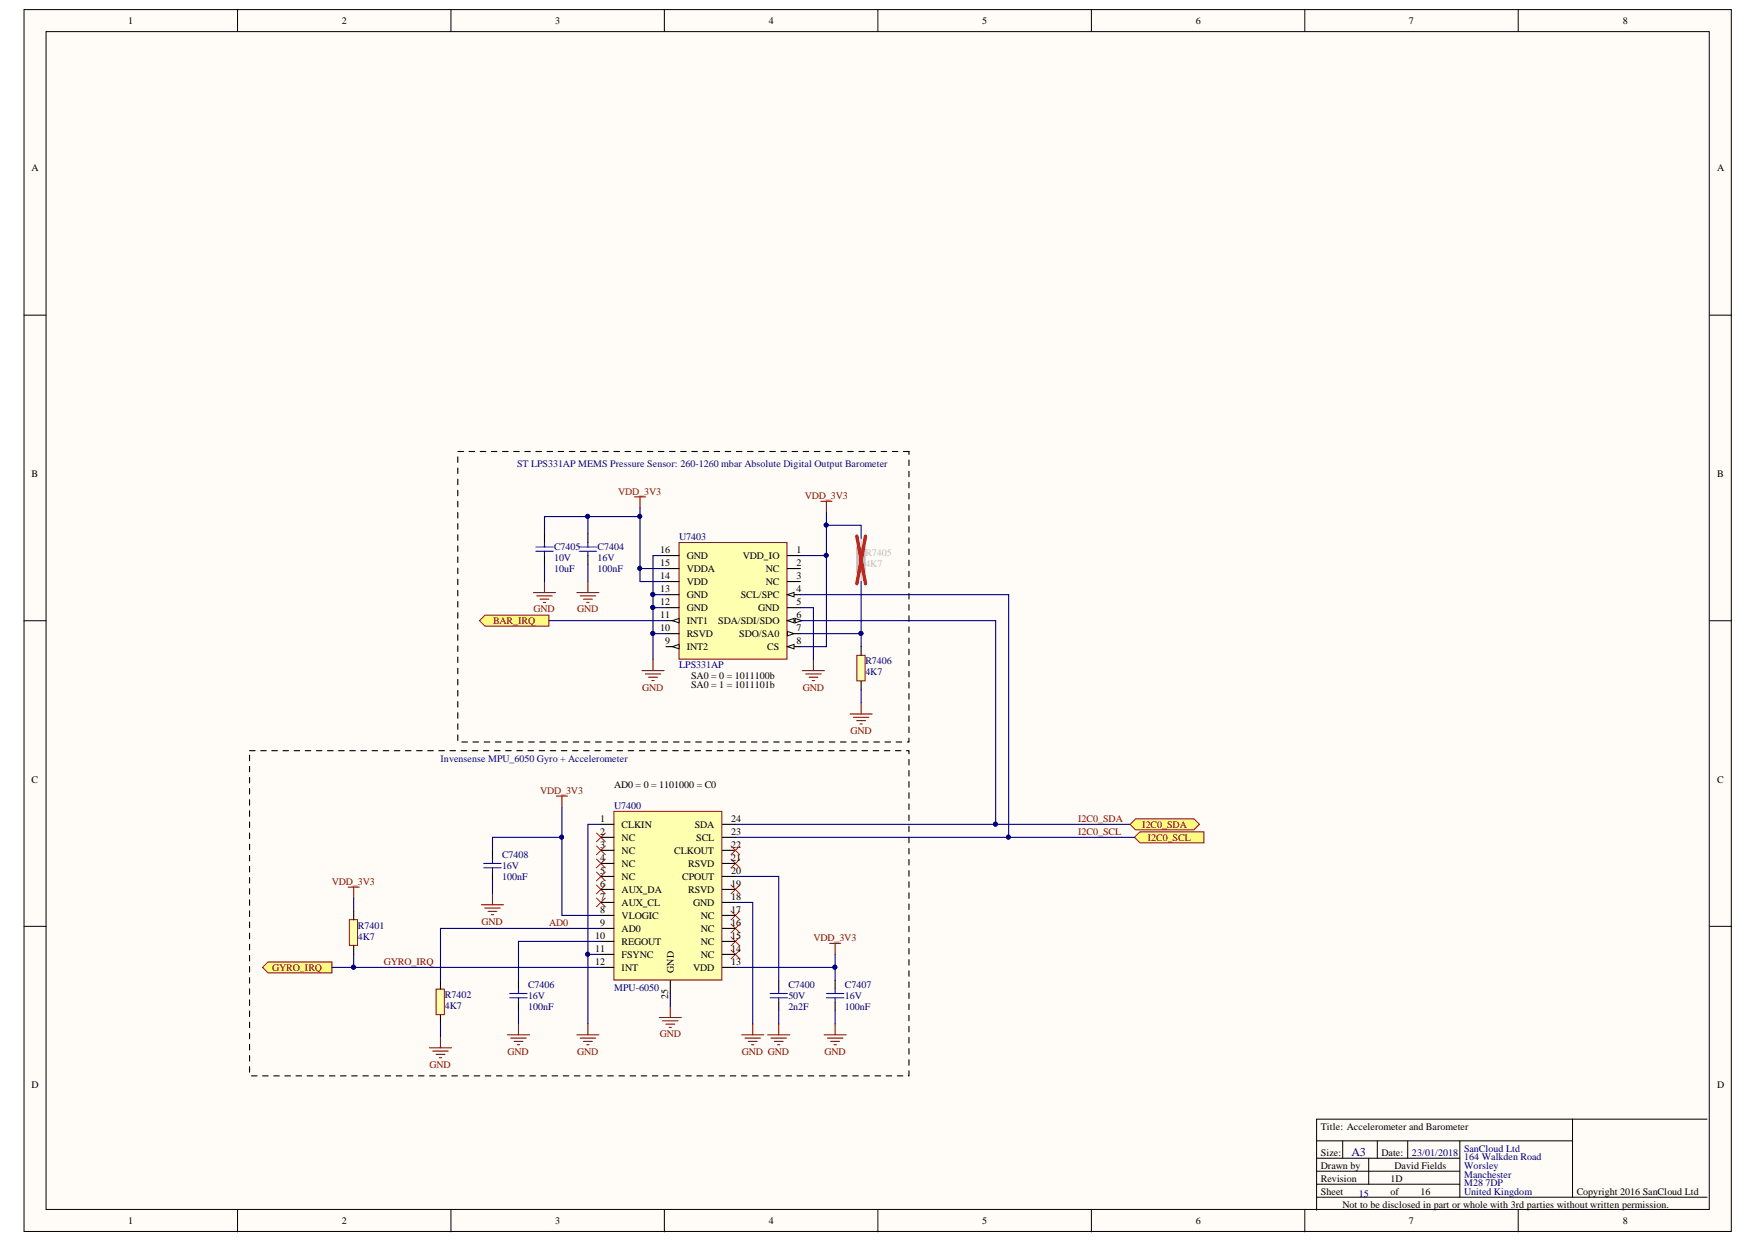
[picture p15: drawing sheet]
<svg xmlns="http://www.w3.org/2000/svg" width="297mm" height="210mm" viewBox="0 0 297 210" stroke-linecap="round" stroke-linejoin="round" font-family="sans-serif">
<defs><g id="words">
<text font-size="2" fill="#000080" x="228.3" y="195.2">A3</text>
<g font-size="1.7">
<text x="21.7" y="4.1">1</text>
<text x="57.8" y="4.1">2</text>
<text x="93.8" y="4.1">3</text>
<text x="129.9" y="4.1">4</text>
<text x="165.9" y="4.1">5</text>
<text x="202" y="4.1">6</text>
<text x="238.1" y="4.1">7</text>
<text x="274.2" y="4.1">8</text>
<text x="5.3" y="28.9">A</text>
<text x="290.2" y="28.9">A</text>
<text x="5.3" y="80.5">B</text>
<text x="290.2" y="80.5">B</text>
<text x="111.6" y="95.6">15</text>
<text x="111.6" y="93.5">16</text>
<text x="116" y="94.4">GND</text>
<text x="125.5" y="94.4">VDD_IO</text>
<text x="134.6" y="93.5">1</text>
<text x="134.6" y="95.6">2</text>
<text x="111.6" y="100">13</text>
<text x="111.6" y="97.8">14</text>
<text x="116" y="101">GND</text>
<text x="116" y="98.8">VDD</text>
<text x="116" y="96.6">VDDA</text>
<text x="125.2" y="101">SCL/SPC</text>
<text x="129.4" y="96.6">NC</text>
<text x="129.4" y="98.8">NC</text>
<text x="134.6" y="97.8">3</text>
<text x="134.6" y="100">4</text>
<text x="111.6" y="106.6">10</text>
<text x="111.6" y="104.4">11</text>
<text x="111.6" y="102.2">12</text>
<text x="116" y="107.6">RSVD</text>
<text x="116" y="105.4">INT1</text>
<text x="116" y="103.2">GND</text>
<text x="121.4" y="105.4">SDA/SDI/SDO</text>
<text x="124.9" y="107.6">SDO/SA0</text>
<text x="128.1" y="103.2">GND</text>
<text x="134.6" y="102.2">5</text>
<text x="134.6" y="104.4">6</text>
<text x="134.6" y="106.6">7</text>
<text x="112.4" y="108.8">9</text>
<text x="116" y="109.8">INT2</text>
<text x="129.6" y="109.8">CS</text>
<text x="134.6" y="108.8">8</text>
<text x="116.8" y="116.2">SA0 = 1 = 1011101b</text>
<text x="116.8" y="114.7">SA0 = 0 = 1011100b</text>
<text x="5.3" y="132.2">C</text>
<text x="103.8" y="133">AD0 = 0 = 1101000 = C0</text>
<text x="290.2" y="132.2">C</text>
<text x="101.4" y="138.8">1</text>
<text x="101.4" y="141">2</text>
<text x="101.4" y="143.2">3</text>
<text x="105" y="139.8">CLKIN</text>
<text x="105" y="142">NC</text>
<text x="117.4" y="139.8">SDA</text>
<text x="117.6" y="142">SCL</text>
<text x="123.6" y="143.2">22</text>
<text x="123.6" y="141">23</text>
<text x="123.6" y="138.8">24</text>
<text x="101.4" y="145.4">4</text>
<text x="101.4" y="147.6">5</text>
<text x="101.4" y="149.8">6</text>
<text x="105" y="144.2">NC</text>
<text x="105" y="146.3">NC</text>
<text x="105" y="148.5">NC</text>
<text x="113.9" y="144.2">CLKOUT</text>
<text x="115.3" y="148.5">CPOUT</text>
<text x="116.3" y="146.3">RSVD</text>
<text x="123.6" y="149.8">19</text>
<text x="123.6" y="147.6">20</text>
<text x="123.6" y="145.4">21</text>
<text x="101.4" y="152">7</text>
<text x="101.4" y="154.2">8</text>
<text x="105" y="150.7">AUX_DA</text>
<text x="105" y="152.9">AUX_CL</text>
<text x="105" y="155.1">VLOGIC</text>
<text x="116.3" y="150.7">RSVD</text>
<text x="117.1" y="152.9">GND</text>
<text x="118.4" y="155.1">NC</text>
<text x="123.6" y="154.2">17</text>
<text x="123.6" y="152">18</text>
<text x="100.6" y="158.6">10</text>
<text x="100.6" y="160.8">11</text>
<text x="101.4" y="156.4">9</text>
<text x="105" y="157.3">AD0</text>
<text x="105" y="159.5">REGOUT</text>
<text x="105" y="161.7">FSYNC</text>
<text x="118.4" y="161.7">NC</text>
<text x="118.4" y="159.5">NC</text>
<text x="118.4" y="157.3">NC</text>
<text x="123.6" y="160.8">14</text>
<text x="123.6" y="158.6">15</text>
<text x="123.6" y="156.4">16</text>
<text x="100.6" y="163">12</text>
<text x="105" y="163.9">INT</text>
<text x="113.8" y="164.3" transform="rotate(-90 113.8 164.3)">GND</text>
<text x="117.1" y="163.9">VDD</text>
<text x="123.6" y="163">13</text>
<text x="112.9" y="168.7" transform="rotate(-90 112.9 168.7)">25</text>
<text x="5.3" y="183.7">D</text>
<text x="290.2" y="183.7">D</text>
<text x="223.2" y="190.8">Title: Accelerometer and Barometer</text>
<text x="223.2" y="195.2">Size:</text>
<text x="223.2" y="197.4">Drawn by</text>
<text x="233.4" y="195.2">Date:</text>
<text x="235.6" y="197.4">David Fields</text>
<text x="223.2" y="201.8">Sheet</text>
<text x="223.2" y="199.6">Revision</text>
<text x="226.8" y="204">Not to be disclosed in part or whole with 3rd parties without written permission.</text>
<text x="234.9" y="201.8">of</text>
<text x="234.9" y="199.6">1D</text>
<text x="240" y="201.8">16</text>
<text x="266.4" y="201.8">Copyright 2016 SanCloud Ltd</text>
<text x="21.7" y="206.8">1</text>
<text x="57.8" y="206.8">2</text>
<text x="93.8" y="206.8">3</text>
<text x="129.9" y="206.8">4</text>
<text x="165.9" y="206.8">5</text>
<text x="202" y="206.8">6</text>
<text x="238.1" y="206.8">7</text>
<text x="274.2" y="206.8">8</text>
</g>
<g font-size="1.7" fill="#11037f">
<text x="87.4" y="78.8">ST LPS331AP MEMS Pressure Sensor: 260-1260 mbar Absolute Digital Output Barometer</text>
<text x="74.4" y="128.6">Invensense MPU_6050 Gyro + Accelerometer</text>
</g>
<g font-size="1.7" fill="#800000">
<text x="104.4" y="83.6">VDD_3V3</text>
<text x="136" y="84.2">VDD_3V3</text>
<text x="83.3" y="105.4">BAR_IRQ</text>
<text x="90.2" y="103.4">GND</text>
<text x="97.5" y="103.4">GND</text>
<text x="108.5" y="116.6">GND</text>
<text x="135.7" y="116.6">GND</text>
<text x="143.7" y="124">GND</text>
<text x="91.3" y="134.1">VDD_3V3</text>
<text x="182.2" y="141">I2C0_SCL</text>
<text x="182.2" y="138.8">I2C0_SDA</text>
<text x="193" y="139.8">I2C0_SDA</text>
<text x="193.9" y="142">I2C0_SCL</text>
<text x="56.1" y="149.5">VDD_3V3</text>
<text x="81.4" y="156.1">GND</text>
<text x="92.8" y="156.4">AD0</text>
<text x="137.4" y="158.9">VDD_3V3</text>
<text x="46" y="163.9">GYRO_IRQ</text>
<text x="64.9" y="163">GYRO_IRQ</text>
<text x="85.8" y="178.1">GND</text>
<text x="97.5" y="178.1">GND</text>
<text x="111.5" y="175.2">GND</text>
<text x="125.3" y="178.1">GND GND</text>
<text x="139.3" y="178.1">GND</text>
<text x="72.6" y="180.3">GND</text>
</g>
<g font-size="1.7" fill="#000080">
<text x="93.6" y="94.8">10V</text>
<text x="93.6" y="92.9">C7405</text>
<text x="101" y="94.8">16V</text>
<text x="101" y="92.9">C7404</text>
<text x="114.8" y="91.3">U7403</text>
<text x="93.6" y="96.7">10uF</text>
<text x="101" y="96.7">100nF</text>
<text x="114.8" y="112.9">LPS331AP</text>
<text x="146.2" y="114">4K7</text>
<text x="146.2" y="112.1">R7406</text>
<text x="103.8" y="136.6">U7400</text>
<text x="84.8" y="146.8">16V</text>
<text x="84.8" y="148.6">100nF</text>
<text x="84.8" y="144.9">C7408</text>
<text x="60.5" y="158.7">4K7</text>
<text x="60.5" y="156.8">R7401</text>
<text x="89.2" y="166.9">C7406</text>
<text x="103.8" y="167.4">MPU-6050</text>
<text x="133.2" y="166.9">C7400</text>
<text x="142.8" y="166.9">C7407</text>
<text x="75.2" y="170.4">4K7</text>
<text x="75.2" y="168.6">R7402</text>
<text x="89.2" y="168.7">16V</text>
<text x="89.2" y="170.6">100nF</text>
<text x="133.2" y="168.7">50V</text>
<text x="133.2" y="170.6">2n2F</text>
<text x="142.8" y="168.7">16V</text>
<text x="142.8" y="170.6">100nF</text>
<text x="238.6" y="195.2">23/01/2018</text>
<text x="247.4" y="194.5">SanCloud Ltd</text>
<text x="247.4" y="195.9">164 Walkden Road</text>
<text x="247.4" y="197.4">Worsley</text>
<text x="229.6" y="202.1">15</text>
<text x="247.4" y="201.8">United Kingdom</text>
<text x="247.4" y="198.9">Manchester</text>
<text x="247.4" y="200.3">M28 7DP</text>
</g>
<g font-size="1.7" fill="#bfbebc">
<text x="146.2" y="95.7">4K7</text>
<text x="146.2" y="93.9">R7405</text>
</g>
</g></defs>
<g fill="#fffcf8" stroke="#000" stroke-width=".17">
<path d="M4.1 1.6h288.4v206.4h-288.4z"/>
<path d="M7.8 5.3h281v198.9h-281z"/>
</g>
<g fill="none" stroke="#000" stroke-width=".17">
<path d="M40.1 1.6v3.7M76.2 1.6v3.7M112.3 1.6v3.7M148.3 1.6v3.7M184.4 1.6v3.7M220.5 1.6v3.7M256.5 1.6v3.7M4.1 53.2h3.7M288.9 53.2h3.7M4.1 104.8h3.7M288.9 104.8h3.7M4.1 156.4h3.7"/>
<path d="M288.9 156.4h3.7M222.5 192.7h43.2M222.5 200h24.2M222.5 195.6h24.2M222.5 197.8h24.2M226.9 192.7v2.9M231.3 195.6v4.4M232.7 192.7v2.9M237.9 192.7v2.9M246.7 192.7v9.5M265.7 189h-43.2v15.4M288.4 189h-22.7v13.2"/>
<path d="M40.1 204.3v3.7M76.2 204.3v3.7M112.3 204.3v3.7M148.3 204.3v3.7M184.4 204.3v3.7M220.5 204.3v3.7M222.5 202.2h65.9M256.5 204.3v3.7"/>
</g>
<path d="M44.4 163.4l.9-1h10.8v1.9h-10.8z" fill-rule="evenodd" fill="#ffff80" stroke="#800000" stroke-width=".17"/>
<path d="M59 155.3h1.4v4.3h-1.4z" fill="#ffffb0" stroke="#800000" stroke-width=".17"/>
<path d="M59.8 153.9v1.4M59.8 159.7v1.5" fill="none" stroke="#000" stroke-width=".19"/>
<g fill="#ffff80" stroke="#800000" stroke-width=".17">
<path d="M190.9 139.2l1-.9h9.8l1 .9-1 .9h-9.8z" fill-rule="evenodd"/>
<path d="M191.7 141.4l.9-.9h10.8v1.8h-10.8z" fill-rule="evenodd"/>
</g>
<path d="M73.7 167h1.4v4.3h-1.4z" fill="#ffffb0" stroke="#800000" stroke-width=".17"/>
<path d="M74.4 165.6v1.4M74.4 171.4v1.5" fill="none" stroke="#000" stroke-width=".19"/>
<g fill="none" stroke="#800000" stroke-width=".19">
<path d="M72.6 176.9h3.7M73.1 177.5h2.6M73.7 178.1h1.5M74.2 178.6h.4M74.4 175.1v1.8M97.5 174.7h3.7M98 175.3h2.6M98.6 175.9h1.5M99.1 176.4h.4M99.3 172.9v1.8M111.4 171.8h3.7M112 172.4h2.6"/>
<path d="M112.5 172.9h1.5M113.1 173.5h.3M113.3 170v1.8M125.3 174.7h3.7M125.9 175.3h2.6M126.4 175.9h1.5M127 176.4h.4M127.2 172.9v1.8"/>
</g>
<path d="M42.2 126.8h111.4v54.9h-111.4v-54.9" fill="none" stroke="#000" stroke-width=".19" stroke-dasharray=".9 .9"/>
<path d="M114.7 91.6h18.3v19.7h-18.3z" fill="#ffffb0" stroke="#800000" stroke-width=".17"/>
<path d="M133 93.8h2.2M133 96h2.2M133 98.2h2.2M133 100.4h2.2" fill="none" stroke="#000" stroke-width=".19"/>
<path d="M133 100.4l1.2-.4v.8z" fill="#fffcf8"/>
<path d="M133 100.4l1.2-.4v.8z" fill="none" stroke="#000" stroke-width=".17"/>
<path d="M133 102.6h2.2M133 104.8h2.2" fill="none" stroke="#000" stroke-width=".19"/>
<path d="M133 104.8l1.2-.4v.8z" fill="#fffcf8"/>
<path d="M133 104.8l1.2-.4v.8z" fill="none" stroke="#000" stroke-width=".17"/>
<path d="M134.4 104.4l1.1 .4-1.1 .4z" fill="#fffcf8"/>
<path d="M134.4 104.4l1.1 .4-1.1 .4z" fill="none" stroke="#000" stroke-width=".17"/>
<path d="M133 107h2.2" fill="none" stroke="#000" stroke-width=".19"/>
<path d="M133 106.6l1.2 .4-1.2 .4z" fill="#fffcf8"/>
<path d="M133 106.6l1.2 .4-1.2 .4z" fill="none" stroke="#000" stroke-width=".17"/>
<path d="M133 109.2h2.2" fill="none" stroke="#000" stroke-width=".19"/>
<path d="M133 109.2l1.2-.4v.8z" fill="#fffcf8"/>
<path d="M133 109.2l1.2-.4v.8z" fill="none" stroke="#000" stroke-width=".17"/>
<path d="M112.5 109.2h2.2" fill="none" stroke="#000" stroke-width=".19"/>
<path d="M113.6 109.2l1.1-.4v.8z" fill="#fffcf8"/>
<path d="M113.6 109.2l1.1-.4v.8z" fill="none" stroke="#000" stroke-width=".17"/>
<path d="M112.5 107h2.2M112.5 104.8h2.2" fill="none" stroke="#000" stroke-width=".19"/>
<path d="M113.6 104.8l1.1-.4v.8z" fill="#fffcf8"/>
<path d="M113.6 104.8l1.1-.4v.8z" fill="none" stroke="#000" stroke-width=".17"/>
<path d="M112.5 98.2h2.2M112.5 96h2.2M112.5 93.8h2.2M112.5 102.6h2.2M112.5 100.4h2.2" fill="none" stroke="#000" stroke-width=".19"/>
<path d="M108.5 113.2h3.7M109 113.8h2.6M109.6 114.4h1.5M110.2 114.9h.3M110.3 111.4v1.8M135.6 113.2h3.7M136.1 113.8h2.6M136.7 114.4h1.5M137.3 114.9h.3M137.4 111.4v1.8" fill="none" stroke="#800000" stroke-width=".19"/>
<path d="M144.8 110.7h1.4v4.3h-1.4z" fill="#ffffb0" stroke="#800000" stroke-width=".17"/>
<path d="M92 90.2v1.4M92 93.8v1.5M99.3 90.2v1.4M99.3 93.8v1.5M145.5 109.2v1.5M145.5 115.1v1.4" fill="none" stroke="#000" stroke-width=".19"/>
<path d="M144.8 92.4h1.4v4.3h-1.4z" fill="#bfbebc" stroke="#bfbebc" stroke-width=".17"/>
<path d="M145.5 90.9v1.5M145.5 96.8v1.4" fill="none" stroke="#bfbebc" stroke-width=".19"/>
<path d="M144.8 90.5l1.4 8.1M146.2 90.5l-1.4 8.1" fill="none" stroke="#f00" stroke-width=".56"/>
<g fill="none" stroke="#800000" stroke-width=".19">
<path d="M92 98.2v1.9M99.3 98.2v1.9M90.1 100.1h3.8M90.7 100.6h2.6M91.3 101.2h1.4M91.8 101.7h.4M97.5 100.1h3.7M98 100.6h2.6M98.6 101.2h1.5M99.1 101.7h.4M145.5 118.7v1.9M143.6 120.6h3.8"/>
<path d="M144.2 121.1h2.6M144.8 121.7h1.4M145.3 122.2h.4"/>
</g>
<path d="M90.5 92.4h3M90.5 93.1h3M92 91.6v.8M92 93.1v.7M97.9 92.4h2.9M97.9 93.1h2.9M99.3 91.6v.8M99.3 93.1v.7" fill="none" stroke="#00f" stroke-width=".19"/>
<path d="M153.6 76.2h-76.3v49.1h76.3v-49.1" fill="none" stroke="#000" stroke-width=".19" stroke-dasharray=".9 .9"/>
<path d="M81 104.8l.9-.9h10.8v1.8h-10.8z" fill-rule="evenodd" fill="#ffff80" stroke="#800000" stroke-width=".17"/>
<g fill="none" stroke="#800000" stroke-width=".19">
<path d="M107.2 83.9h1.9M108.1 83.9v1.9M138.7 84.6h1.9M139.6 84.6v1.9M94 134.4h1.9M94.9 134.4v1.9M58.8 149.8h1.9M59.8 149.8v1.9M81.4 152.8h3.7M81.9 153.3h2.6M82.5 153.9h1.5M83 154.5h.4"/>
<path d="M83.2 150.9v1.9M140.2 159.3h1.8M141.1 159.3v1.9M85.7 174.7h3.8M86.3 175.3h2.6M86.9 175.9h1.5M87.4 176.4h.4M87.6 172.9v1.8M139.2 174.7h3.8M139.8 175.3h2.6M140.4 175.9h1.5M140.9 176.4h.4"/>
<path d="M141.1 172.9v1.8"/>
</g>
<g fill="none" stroke="#f00" stroke-width=".17">
<path d="M100.8 151.6l1.5 1.5M100.8 149.5l1.5 1.4M100.8 147.3l1.5 1.4M100.8 145.1l1.5 1.5M100.8 142.9l1.5 1.4M100.8 140.7l1.5 1.4M102.3 151.6l-1.5 1.5M102.3 149.5l-1.5 1.4M102.3 147.3l-1.5 1.4M102.3 145.1l-1.5 1.5M102.3 142.9l-1.5 1.4M102.3 140.7l-1.5 1.4"/>
<path d="M123.5 145.1l1.5 1.5M123.5 158.2l1.5 1.5M123.5 156l1.5 1.5M123.5 153.8l1.5 1.5M123.5 149.5l1.5 1.4M125 145.1l-1.5 1.5M125 158.2l-1.5 1.5M125 156l-1.5 1.5M125 153.8l-1.5 1.5M125 149.5l-1.5 1.4M123.5 160.4l1.5 1.5M125 160.4l-1.5 1.5"/>
</g>
<path d="M83.2 143.6v1.5M83.2 147.3v1.4M87.6 165.6v1.4M87.6 169.2v1.5M141.1 165.6v1.4M141.1 169.2v1.5" fill="none" stroke="#000" stroke-width=".19"/>
<path d="M81.7 145.8h3M81.7 146.5h3M83.2 145.1v.7M83.2 146.5v.8M86.1 167.8h3M86.1 168.5h3M87.6 167v.8M87.6 168.5v.7M139.6 167.8h3M139.6 168.5h3M141.1 167v.8M141.1 168.5v.7" fill="none" stroke="#00f" stroke-width=".19"/>
<path d="M103.7 137h18.3v28.5h-18.3z" fill="#ffffb0" stroke="#800000" stroke-width=".17"/>
<g fill="none" stroke="#000" stroke-width=".19">
<path d="M101.5 139.2h2.2M122.1 139.2h2.2M101.5 141.4h2.2M101.5 143.6h2.2M101.5 145.8h2.2M101.5 148h2.2M101.5 150.2h2.2M101.5 152.4h2.2M101.5 154.6h2.2M101.5 156.8h2.2M101.5 159h2.2M122.1 141.4h2.2"/>
<path d="M122.1 143.6h2.2M122.1 145.8h2.2M122.1 148h2.2M122.1 150.2h2.2M122.1 152.4h2.2M122.1 154.6h2.2M122.1 156.8h2.2M122.1 159h2.2M101.5 161.2h2.2M101.5 163.4h2.2M113.3 165.6v2.2M122.1 161.2h2.2"/>
<path d="M122.1 163.4h2.2M131.6 165.6v1.4M131.6 169.2v1.5"/>
</g>
<path d="M123.5 142.9l1.5 1.4M125 142.9l-1.5 1.4" fill="none" stroke="#f00" stroke-width=".17"/>
<path d="M130.1 167.8h2.9M130.1 168.5h2.9M131.6 167v.8M131.6 168.5v.7" fill="none" stroke="#00f" stroke-width=".19"/>
<path d="M129.7 174.7h3.7M130.3 175.3h2.6M130.8 175.9h1.5M131.4 176.4h.4M131.6 172.9v1.8" fill="none" stroke="#800000" stroke-width=".19"/>
<g fill="none" stroke="#000080" stroke-width=".19">
<path d="M92 95.3v2.9M99.3 87.2h-7.3v3M99.3 90.2v-3h8.8v8.8M99.3 95.3v2.9M108.1 85.8v1.4M112.5 93.8h-2.2v17.6M112.5 96h-4.4v2.2h4.4M135.2 93.8h4.4M139.6 88.7h5.9v2.2M139.6 86.5v22.7h-4.4M145.5 98.2v8.8M92.7 104.8h19.8"/>
<path d="M110.3 100.4h2.2M110.3 102.6h2.2M110.3 107h2.2M135.2 102.6h2.2v8.8M135.2 107h10.3v2.2M135.2 104.8h33v34.4M135.2 100.4h35.2v41M145.5 116.5v2.2M94.9 136.3v18.3h6.6M101.5 139.2h-2.2v22M124.3 139.2h66.6M59.8 151.7v2.2"/>
<path d="M83.2 148.7v2.2M94.9 141.4h-11.7v2.2M101.5 159h-13.9v6.6M101.5 156.8h-27.1v8.8M124.3 152.4h2.9v20.5M124.3 141.4h67.4M124.3 148h7.3v17.6M56.1 163.4h45.4M59.8 161.2v2.2M74.4 172.9v2.2M87.6 170.7v2.2M101.5 161.2h-2.2v11.7"/>
<path d="M113.3 167.8v2.2M131.6 170.7v2.2M141.1 161.2v2.2h-16.8M141.1 163.4v2.2M141.1 170.7v2.2"/>
</g>
<g fill="#000080" stroke="#000080" stroke-width=".17">
<circle cx="99.3" cy="161.1" r=".33"/>
<circle cx="141.1" cy="163.3" r=".33"/>
<circle cx="110.3" cy="100.4" r=".33"/>
<circle cx="110.3" cy="102.6" r=".33"/>
<circle cx="110.3" cy="107" r=".33"/>
<circle cx="139.6" cy="93.8" r=".33"/>
<circle cx="145.5" cy="107" r=".33"/>
<circle cx="139.6" cy="88.7" r=".33"/>
<circle cx="99.3" cy="87.2" r=".33"/>
<circle cx="94.9" cy="141.4" r=".33"/>
<circle cx="59.7" cy="163.3" r=".33"/>
<circle cx="168.2" cy="139.2" r=".33"/>
<circle cx="170.4" cy="141.4" r=".33"/>
<circle cx="108.1" cy="87.2" r=".33"/>
<circle cx="108.1" cy="96" r=".33"/>
</g>
<use href="#words"/>
</svg>
